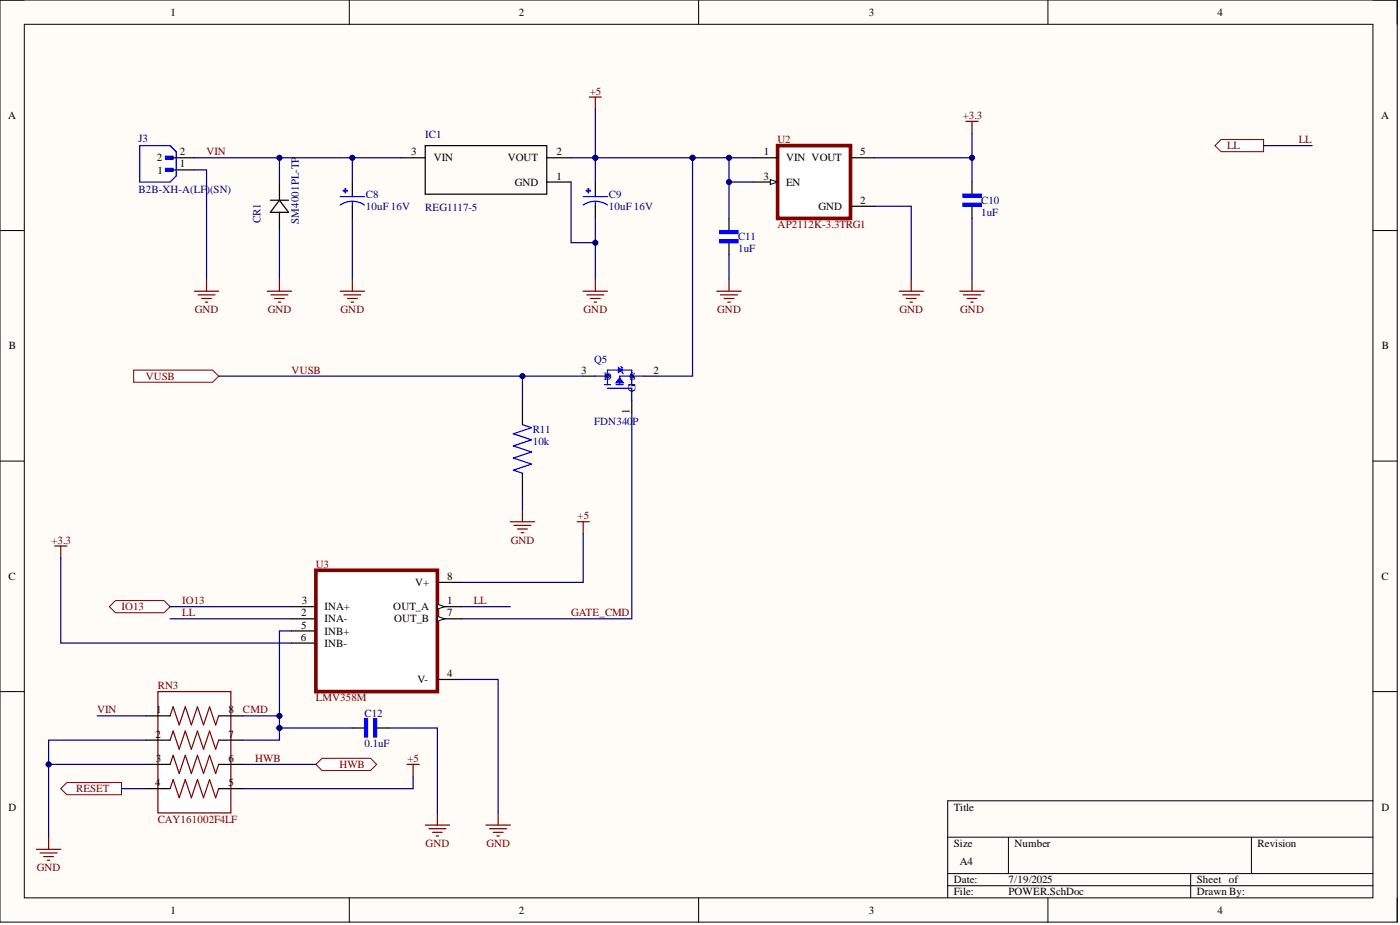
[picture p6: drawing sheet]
<svg xmlns="http://www.w3.org/2000/svg" width="292mm" height="193mm" viewBox="0 0 292 193" stroke-linecap="round" stroke-linejoin="round" font-family="sans-serif">
<defs><g id="words">
<g font-size="2.3">
<text x="35.6" y="3.3">1</text>
<text x="108.2" y="3.3">2</text>
<text x="181.3" y="3.3">3</text>
<text x="254" y="3.3">4</text>
<text x="1.7" y="24.8">A</text>
<text x="288.1" y="24.8">A</text>
<text x="32.7" y="33.7">2</text>
<text x="37.5" y="34.9">1</text>
<text x="37.5" y="32.4">2</text>
<text x="85.8" y="32.4">3</text>
<text x="90.5" y="33.7">VIN</text>
<text x="106" y="33.7">VOUT</text>
<text x="116.1" y="32.4">2</text>
<text x="159.4" y="32.4">1</text>
<text x="164" y="33.7">VIN VOUT</text>
<text x="179.5" y="32.4">5</text>
<text x="32.9" y="36.2">1</text>
<text x="107.4" y="38.7">GND</text>
<text x="116.1" y="37.5">1</text>
<text x="159.3" y="37.5">3</text>
<text x="164" y="38.7">EN</text>
<text x="170.8" y="43.8">GND</text>
<text x="179.5" y="42.5">2</text>
<text x="1.9" y="72.9">B</text>
<text x="121.3" y="78">3</text>
<text x="136.4" y="78">2</text>
<text x="288.3" y="72.9">B</text>
<text x="126" y="79.2">D</text>
<text x="131.4" y="79.2">S</text>
<text x="132.6" y="81.8" transform="rotate(-90 132.6 81.8)">G</text>
<text x="131.3" y="86.4" transform="rotate(-90 131.3 86.4)">1</text>
<text x="1.8" y="121">C</text>
<text x="86.6" y="122.3">V+</text>
<text x="93.3" y="121">8</text>
<text x="288.2" y="121">C</text>
<text x="62.9" y="128.6">2</text>
<text x="62.9" y="131.1">5</text>
<text x="63" y="126.1">3</text>
<text x="67.7" y="127.3">INA+</text>
<text x="67.7" y="129.9">INA-</text>
<text x="82" y="127.3">OUT_A</text>
<text x="82.2" y="129.9">OUT_B</text>
<text x="93.3" y="126.1">1</text>
<text x="93.3" y="128.6">7</text>
<text x="62.8" y="133.6">6</text>
<text x="67.7" y="132.4">INB+</text>
<text x="67.7" y="134.9">INB-</text>
<text x="87.1" y="142.5">V-</text>
<text x="93.3" y="141.2">4</text>
<text x="32.6" y="148.8">1</text>
<text x="47.7" y="148.8">8</text>
<text x="32.4" y="153.9">2</text>
<text x="47.7" y="153.9">7</text>
<text x="32.5" y="159">3</text>
<text x="47.7" y="159">6</text>
<text x="32.4" y="164">4</text>
<text x="47.7" y="164">5</text>
<text x="1.8" y="169.1">D</text>
<text x="199" y="169.1">Title</text>
<text x="288.2" y="169.1">D</text>
<text x="199" y="176.7">Size</text>
<text x="211.7" y="176.7">Number</text>
<text x="262.4" y="176.7">Revision</text>
<text x="199" y="184.3">Date:</text>
<text x="200.3" y="180.5">A4</text>
<text x="210.4" y="184.3">7/19/2025</text>
<text x="249.7" y="184.3">Sheet of</text>
<text x="35.6" y="190.6">1</text>
<text x="108.2" y="190.6">2</text>
<text x="181.3" y="190.6">3</text>
<text x="199" y="186.8">File:</text>
<text x="210.4" y="186.8">POWER.SchDoc</text>
<text x="249.7" y="186.8">Drawn By:</text>
<text x="254" y="190.6">4</text>
</g>
<g font-size="2.3" fill="#800000">
<text x="123" y="19.7">+5</text>
<text x="162.2" y="29.9">U2</text>
<text x="200.9" y="24.8">+3.3</text>
<text x="271" y="29.9">LL</text>
<text x="43.1" y="32.4">VIN</text>
<text x="256" y="31.1">LL</text>
<text x="162.2" y="47.6">AP2112K-3.3TRG1</text>
<text x="40.6" y="65.3">GND</text>
<text x="55.9" y="65.3">GND</text>
<text x="71.1" y="65.3">GND</text>
<text x="121.8" y="65.3">GND</text>
<text x="149.6" y="65.3">GND</text>
<text x="187.7" y="65.3">GND</text>
<text x="200.3" y="65.3">GND</text>
<text x="60.8" y="78">VUSB</text>
<text x="30.4" y="79.2">VUSB</text>
<text x="10.7" y="113.4">+3.3</text>
<text x="106.6" y="113.4">GND</text>
<text x="120.5" y="108.3">+5</text>
<text x="65.9" y="118.5">U3</text>
<text x="25.3" y="127.3">IO13</text>
<text x="38" y="126.1">IO13</text>
<text x="38" y="128.6">LL</text>
<text x="98.9" y="126.1">LL</text>
<text x="119.1" y="128.6">GATE_CMD</text>
<text x="33" y="143.8">RN3</text>
<text x="20.3" y="148.8">VIN</text>
<text x="50.7" y="148.8">CMD</text>
<text x="65.9" y="146.3">LMV358M</text>
<text x="53.2" y="159">HWB</text>
<text x="70.8" y="160.2">HWB</text>
<text x="85" y="159">+5</text>
<text x="15.9" y="165.3">RESET</text>
<text x="33" y="171.6">CAY161002F4LF</text>
<text x="88.8" y="176.7">GND</text>
<text x="101.5" y="176.7">GND</text>
<text x="7.7" y="181.7">GND</text>
</g>
<g font-size="2.3" fill="#000080">
<text x="28.9" y="29.6">J3</text>
<text x="88.7" y="28.9">IC1</text>
<text x="28.9" y="40.3">B2B-XH-A(LF)(SN)</text>
<text x="76.3" y="41.3">C8</text>
<text x="127" y="41.3">C9</text>
<text x="54.3" y="46.6" transform="rotate(-90 54.3 46.6)">CR1</text>
<text x="62.4" y="46.7" transform="rotate(-90 62.4 46.7)">SM4001PL-TP</text>
<text x="76.3" y="43.9">10uF 16V</text>
<text x="88.7" y="44">REG1117-5</text>
<text x="127" y="43.9">10uF 16V</text>
<text x="204.7" y="42.5">C10</text>
<text x="204.7" y="45.1">1uF</text>
<text x="154" y="50.1">C11</text>
<text x="154" y="52.7">1uF</text>
<text x="124" y="75.7">Q5</text>
<text x="124" y="88.6">FDN340</text>
<text x="132" y="88.6">P</text>
<text x="111.2" y="90.4">R11</text>
<text x="111.2" y="92.9">10k</text>
<text x="76" y="149.5">C12</text>
<text x="76" y="155.8">0.1uF</text>
</g>
</g></defs>
<path d="M0 0h291.5v192.4h-291.5z" fill-rule="evenodd" fill="#fffcf8"/>
<path d="M0 0h291.5v192.4h-291.5z" fill="none" stroke="#000" stroke-width=".21"/>
<path d="M5.1 5.1h281.4v182.2h-281.4z" fill-rule="evenodd" fill="#fffcf8"/>
<g fill="none" stroke="#000" stroke-width=".21">
<path d="M0 0h5.1M5.1 5.1h281.4v182.2h-281.4zM72.9 0v5.1M145.8 0v5.1M218.6 0v5.1M286.5 0h5v5.1M0 48.1h5.1M286.5 48.1h5M0 96.2h5.1M286.5 96.2h5M0 144.3h5.1M286.5 144.3h5"/>
<path d="M197.7 174.7h88.8M210.4 174.7v7.5M261.1 174.7v7.5M286.5 167.1h-88.8v20.2M72.9 187.3v5.1M145.8 187.3v5.1M197.7 182.2h88.8M197.7 184.8h88.8M218.6 187.3v5.1M248.4 182.2v5.1M291.5 187.3v5.1"/>
</g>
<path d="M162.2 30.4h15.2v15.2h-15.2z" fill-rule="evenodd" fill="#fff"/>
<path d="M162.2 30.4h15.2v15.2h-15.2z" fill="none" stroke="#800000" stroke-width=".76"/>
<path d="M157.2 32.9h5M157.2 38h5" fill="none" stroke="#000" stroke-width=".25"/>
<path d="M160.7 37.5l1.5 .5-1.5 .5z" fill="#f8fcff"/>
<path d="M160.7 37.5l1.5 .5-1.5 .5z" fill="none" stroke="#000" stroke-width=".21"/>
<path d="M177.4 32.9h5.1M177.4 43h5.1" fill="none" stroke="#000" stroke-width=".25"/>
<path d="M65.9 119h25.4v25.3h-25.4z" fill-rule="evenodd" fill="#fff"/>
<path d="M65.9 119h25.4v25.3h-25.4z" fill="none" stroke="#800000" stroke-width=".76"/>
<path d="M60.8 126.6h5.1M60.8 129.1h5.1M60.8 131.6h5.1M60.8 134.2h5.1M91.3 126.6h5M91.3 121.5h5" fill="none" stroke="#000" stroke-width=".25"/>
<path d="M91.3 126.1l1.5 .5-1.5 .5z" fill="#f8fcff"/>
<path d="M91.3 126.1l1.5 .5-1.5 .5z" fill="none" stroke="#000" stroke-width=".21"/>
<path d="M91.3 129.1h5" fill="none" stroke="#000" stroke-width=".25"/>
<path d="M91.3 128.6l1.5 .5-1.5 .5z" fill="#f8fcff"/>
<path d="M91.3 128.6l1.5 .5-1.5 .5z" fill="none" stroke="#000" stroke-width=".21"/>
<path d="M91.3 141.7h5" fill="none" stroke="#000" stroke-width=".25"/>
<path d="M124.2 78.5h2.5M129.5 76.4l.3 .3v1l.2 .3M134.4 78.5h-5.1v1.7M126.1 80.2h1.3M126.7 81h5.1v2.5M126.7 80.2v-3h5.1v3M128.5 80.2h1.5M131.2 80.2h1.3" fill="none" stroke="#00f" stroke-width=".25"/>
<path d="M129 76.7l.8 .5-.8 .5z" fill="#00f"/>
<path d="M129 76.7l.8 .5-.8 .5z" fill="none" stroke="#00f" stroke-width=".25"/>
<path d="M129.3 78.9l.7 1h-1.5z" fill="#00f"/>
<path d="M129.3 78.9l.7 1h-1.5z" fill="none" stroke="#00f" stroke-width=".25"/>
<g fill="none" stroke="#00f" stroke-width=".21">
<circle cx="126.8" cy="78.5" r=".36"/>
<circle cx="131.8" cy="78.5" r=".36"/>
</g>
<path d="M121.7 78.5h2.5M134.4 78.5h2.5M131.8 83.5v2.6" fill="none" stroke="#000" stroke-width=".25"/>
<path d="M33 144.3h15.2v25.3h-15.2z" fill-rule="evenodd" fill="#fff"/>
<path d="M33 144.3h15.2v25.3h-15.2zM35.5 154.4l.6-1.9 1.3 3.8 1.3-3.8 1.2 3.8 1.3-3.8 1.3 3.8 1.2-3.8 1.3 3.8 .6-1.9M35.5 149.3l.6-1.9 1.3 3.8 1.3-3.8 1.2 3.8 1.3-3.8 1.3 3.8 1.2-3.8 1.3 3.8 .6-1.9M35.5 159.5l.6-1.9 1.3 3.8 1.3-3.8 1.2 3.8 1.3-3.8 1.3 3.8 1.2-3.8 1.3 3.8 .6-1.9M35.5 164.5l.6-1.9 1.3 3.8 1.3-3.8 1.2 3.8 1.3-3.8 1.3 3.8 1.2-3.8 1.3 3.8 .6-1.9" fill="none" stroke="#800000" stroke-width=".25"/>
<path d="M30.4 149.3h5.1M30.4 154.4h5.1M30.4 159.5h5.1M45.6 149.3h5.1M45.6 154.4h5.1M45.6 159.5h5.1M30.4 164.5h5.1M45.6 164.5h5.1" fill="none" stroke="#000" stroke-width=".25"/>
<path d="M34.5 35.1h1.6v.7h-1.6z" fill-rule="evenodd" fill="#00f"/>
<path d="M34.5 35.1h1.6v.7h-1.6z" fill="none" stroke="#00f" stroke-width=".25"/>
<path d="M34.5 32.6h1.6v.6h-1.6z" fill-rule="evenodd" fill="#00f"/>
<path d="M29.2 30.4h6.3l1.3 1.2v5.1l-1.3 1.3h-6.3zM34.5 32.6h1.6v.6h-1.6z" fill="none" stroke="#00f" stroke-width=".25"/>
<path d="M35.5 35.4h5.1M35.5 32.9h5.1M58.3 38v3.8M56.4 41.8h3.8M58.3 41.8l1.9 2.5h-3.8zM58.3 44.3v3.8" fill="none" stroke="#000" stroke-width=".25"/>
<path d="M72 39.3h.1v.9h-.1z" fill-rule="evenodd" fill="#00f"/>
<path d="M72 39.3h.1v.9h-.1z" fill="none" stroke="#00f" stroke-width=".25"/>
<path d="M71.6 39.7h.9v.1h-.9z" fill-rule="evenodd" fill="#00f"/>
<path d="M71.6 39.7h.9v.1h-.9zM71 42.8a4.4 4.4 0 0 1 5 0M71 41h5M73.5 40.5v.5M73.5 42v1" fill="none" stroke="#00f" stroke-width=".25"/>
<path d="M73.5 38v2.5M73.5 43v2.6" fill="none" stroke="#000" stroke-width=".25"/>
<path d="M122.7 39.3h.1v.9h-.1z" fill-rule="evenodd" fill="#00f"/>
<path d="M122.7 39.3h.1v.9h-.1z" fill="none" stroke="#00f" stroke-width=".25"/>
<path d="M122.3 39.7h.9v.1h-.9z" fill-rule="evenodd" fill="#00f"/>
<path d="M122.3 39.7h.9v.1h-.9zM121.7 42.8a4.4 4.4 0 0 1 5 0M121.7 41h5M124.2 40.5v.5M124.2 42v1M109 88.6l1.9 .6-3.8 1.3 3.8 1.3-3.8 1.2 3.8 1.3-3.8 1.3 3.8 1.2-3.8 1.3 1.9 .6" fill="none" stroke="#00f" stroke-width=".25"/>
<path d="M124.2 38v2.5M124.2 43v2.6M109 83.5v5.1M109 98.7v5.1" fill="none" stroke="#000" stroke-width=".25"/>
<path d="M150.2 48.1h3.8v.6h-3.8z" fill-rule="evenodd" fill="#00f"/>
<path d="M150.2 48.1h3.8v.6h-3.8z" fill="none" stroke="#00f" stroke-width=".25"/>
<path d="M150.2 50h3.8v.6h-3.8z" fill-rule="evenodd" fill="#00f"/>
<path d="M150.2 50h3.8v.6h-3.8z" fill="none" stroke="#00f" stroke-width=".25"/>
<path d="M152.1 45.6v2.5M152.1 50.6v2.6" fill="none" stroke="#000" stroke-width=".25"/>
<path d="M200.9 42.4h3.8v.6h-3.8z" fill-rule="evenodd" fill="#00f"/>
<path d="M200.9 42.4h3.8v.6h-3.8z" fill="none" stroke="#00f" stroke-width=".25"/>
<path d="M200.9 40.5h3.8v.6h-3.8z" fill-rule="evenodd" fill="#00f"/>
<path d="M200.9 40.5h3.8v.6h-3.8z" fill="none" stroke="#00f" stroke-width=".25"/>
<path d="M202.8 38v2.5M202.8 43v2.6" fill="none" stroke="#000" stroke-width=".25"/>
<g fill="none" stroke="#800000" stroke-width=".25">
<path d="M201.5 25.3h2.6M202.8 25.3v2.5M43.1 58.2v2.6M58.3 58.2v2.6M73.5 58.2v2.6M124.2 58.2v2.6M152.1 58.2v2.6M190.1 58.2v2.6M202.8 58.2v2.6M40.6 60.8h5M41.3 61.5h3.6M42.1 62.3h2"/>
<path d="M42.8 63h.5M55.8 60.8h5M56.5 61.5h3.6M57.3 62.3h2M58.1 63h.5M71 60.8h5M71.7 61.5h3.6M72.5 62.3h2M73.3 63h.5M121.7 60.8h5M122.4 61.5h3.6M123.2 62.3h2"/>
<path d="M124 63h.5M149.6 60.8h5M150.3 61.5h3.6M151.1 62.3h2M151.8 63h.6M187.6 60.8h5.1M188.3 61.5h3.6M189.1 62.3h2M189.9 63h.5M200.3 60.8h5M201 61.5h3.6M201.8 62.3h2"/>
<path d="M202.5 63h.6"/>
</g>
<path d="M27.9 77.2h16.5l1.2 1.3-1.2 1.2h-16.5z" fill-rule="evenodd" fill="#fff"/>
<path d="M27.9 77.2h16.5l1.2 1.3-1.2 1.2h-16.5z" fill="none" stroke="#800000" stroke-width=".21"/>
<path d="M106.5 108.8h5M107.2 109.6h3.6M108 110.4h2M108.8 111.1h.5M109 106.3v2.5" fill="none" stroke="#800000" stroke-width=".25"/>
<path d="M22.8 126.6l1.3-1.3h10.1l1.3 1.3-1.3 1.2h-10.1z" fill-rule="evenodd" fill="#fff"/>
<path d="M22.8 126.6l1.3-1.3h10.1l1.3 1.3-1.3 1.2h-10.1z" fill="none" stroke="#800000" stroke-width=".21"/>
<g fill="none" stroke="#800000" stroke-width=".25">
<path d="M11.4 113.9h2.5M12.7 113.9v2.5M7.6 177.2h5.1M8.4 177.9h3.5M9.1 178.7h2.1M9.9 179.5h.5M10.1 174.7v2.5M88.7 172.1h5.1M89.5 172.9h3.5M90.2 173.6h2.1M91 174.4h.5M91.3 169.6v2.5"/>
<path d="M101.4 172.1h5.1M102.2 172.9h3.5M102.9 173.6h2M103.7 174.4h.5M103.9 169.6v2.5"/>
</g>
<path d="M76 150h.7v3.8h-.7z" fill-rule="evenodd" fill="#00f"/>
<path d="M76 150h.7v3.8h-.7z" fill="none" stroke="#00f" stroke-width=".25"/>
<path d="M78 150h.6v3.8h-.6z" fill-rule="evenodd" fill="#00f"/>
<path d="M78 150h.6v3.8h-.6z" fill="none" stroke="#00f" stroke-width=".25"/>
<path d="M73.5 151.9h2.5M78.6 151.9h2.5" fill="none" stroke="#000" stroke-width=".25"/>
<path d="M65.9 159.5l1.3-1.3h10.1l1.3 1.3-1.3 1.2h-10.1z" fill-rule="evenodd" fill="#fff"/>
<path d="M65.9 159.5l1.3-1.3h10.1l1.3 1.3-1.3 1.2h-10.1z" fill="none" stroke="#800000" stroke-width=".21"/>
<path d="M84.9 159.5h2.6M86.2 159.5v2.5" fill="none" stroke="#800000" stroke-width=".25"/>
<path d="M253.5 30.4l1.3-1.3h8.8v2.5h-8.8z" fill-rule="evenodd" fill="#fff"/>
<path d="M253.5 30.4l1.3-1.3h8.8v2.5h-8.8z" fill="none" stroke="#800000" stroke-width=".21"/>
<path d="M122.9 20.3h2.6M124.2 20.3v2.5M120.4 108.8h2.5M121.7 108.8v2.6" fill="none" stroke="#800000" stroke-width=".25"/>
<path d="M83.7 32.9h5M88.7 30.4h25.4v10.1h-25.4zM114.1 38h5M114.1 32.9h5" fill="none" stroke="#000" stroke-width=".25"/>
<path d="M12.7 164.5l1.2-1.2h11.4v2.5h-11.4z" fill-rule="evenodd" fill="#fff"/>
<path d="M12.7 164.5l1.2-1.2h11.4v2.5h-11.4z" fill="none" stroke="#800000" stroke-width=".21"/>
<path d="M40.6 32.9h17.7v5.1" fill="none" stroke="#000080" stroke-width=".25"/>
<circle cx="58.3" cy="32.9" r=".51" fill="#000080"/>
<circle cx="58.3" cy="32.9" r=".51" fill="none" stroke="#000080" stroke-width=".21"/>
<path d="M58.3 32.9h15.2v5.1" fill="none" stroke="#000080" stroke-width=".25"/>
<circle cx="58.3" cy="32.9" r=".51" fill="#000080"/>
<circle cx="58.3" cy="32.9" r=".51" fill="none" stroke="#000080" stroke-width=".21"/>
<circle cx="73.5" cy="32.9" r=".51" fill="#000080"/>
<circle cx="73.5" cy="32.9" r=".51" fill="none" stroke="#000080" stroke-width=".21"/>
<path d="M73.5 32.9h10.2" fill="none" stroke="#000080" stroke-width=".25"/>
<circle cx="73.5" cy="32.9" r=".51" fill="#000080"/>
<circle cx="73.5" cy="32.9" r=".51" fill="none" stroke="#000080" stroke-width=".21"/>
<path d="M58.3 48.1v10.1M73.5 45.6v12.6M124.2 45.6v12.6" fill="none" stroke="#000080" stroke-width=".25"/>
<circle cx="124.2" cy="50.6" r=".51" fill="#000080"/>
<circle cx="124.2" cy="50.6" r=".51" fill="none" stroke="#000080" stroke-width=".21"/>
<path d="M40.6 35.4h2.5v22.8M157.2 38h-5.1v7.6M182.5 43h7.6v15.2" fill="none" stroke="#000080" stroke-width=".25"/>
<circle cx="152.1" cy="38" r=".51" fill="#000080"/>
<circle cx="152.1" cy="38" r=".51" fill="none" stroke="#000080" stroke-width=".21"/>
<path d="M152.1 32.9v5.1M152.1 53.2v5" fill="none" stroke="#000080" stroke-width=".25"/>
<circle cx="152.1" cy="32.9" r=".51" fill="#000080"/>
<circle cx="152.1" cy="32.9" r=".51" fill="none" stroke="#000080" stroke-width=".21"/>
<circle cx="152.1" cy="38" r=".51" fill="#000080"/>
<circle cx="152.1" cy="38" r=".51" fill="none" stroke="#000080" stroke-width=".21"/>
<path d="M182.5 32.9h20.3v5.1" fill="none" stroke="#000080" stroke-width=".25"/>
<circle cx="202.8" cy="32.9" r=".51" fill="#000080"/>
<circle cx="202.8" cy="32.9" r=".51" fill="none" stroke="#000080" stroke-width=".21"/>
<path d="M202.8 27.8v5.1M202.8 45.6v12.6" fill="none" stroke="#000080" stroke-width=".25"/>
<circle cx="202.8" cy="32.9" r=".51" fill="#000080"/>
<circle cx="202.8" cy="32.9" r=".51" fill="none" stroke="#000080" stroke-width=".21"/>
<path d="M45.6 78.5h76.1" fill="none" stroke="#000080" stroke-width=".25"/>
<circle cx="109" cy="78.5" r=".51" fill="#000080"/>
<circle cx="109" cy="78.5" r=".51" fill="none" stroke="#000080" stroke-width=".21"/>
<path d="M109 78.5v5" fill="none" stroke="#000080" stroke-width=".25"/>
<circle cx="109" cy="78.5" r=".51" fill="#000080"/>
<circle cx="109" cy="78.5" r=".51" fill="none" stroke="#000080" stroke-width=".21"/>
<path d="M144.5 32.9v45.6h-7.6M109 103.8v2.5" fill="none" stroke="#000080" stroke-width=".25"/>
<circle cx="144.5" cy="32.9" r=".51" fill="#000080"/>
<circle cx="144.5" cy="32.9" r=".51" fill="none" stroke="#000080" stroke-width=".21"/>
<path d="M131.8 86.1v43h-35.5M12.7 116.4v17.8h48.1M35.5 126.6h25.3M35.5 129.1h25.3M96.3 126.6h10.2M30.4 154.4h-20.3v20.3M96.3 141.7h7.6v27.9" fill="none" stroke="#000080" stroke-width=".25"/>
<circle cx="10.1" cy="159.5" r=".51" fill="#000080"/>
<circle cx="10.1" cy="159.5" r=".51" fill="none" stroke="#000080" stroke-width=".21"/>
<path d="M10.1 159.5h20.3" fill="none" stroke="#000080" stroke-width=".25"/>
<circle cx="10.1" cy="159.5" r=".51" fill="#000080"/>
<circle cx="10.1" cy="159.5" r=".51" fill="none" stroke="#000080" stroke-width=".21"/>
<path d="M20.3 149.3h10.1M58.3 151.9h15.2" fill="none" stroke="#000080" stroke-width=".25"/>
<circle cx="58.3" cy="151.9" r=".51" fill="#000080"/>
<circle cx="58.3" cy="151.9" r=".51" fill="none" stroke="#000080" stroke-width=".21"/>
<path d="M50.7 159.5h15.2M50.7 149.3h7.6M81.1 151.9h10.2v17.7M86.2 162v2.5h-35.5" fill="none" stroke="#000080" stroke-width=".25"/>
<circle cx="58.3" cy="149.3" r=".51" fill="#000080"/>
<circle cx="58.3" cy="149.3" r=".51" fill="none" stroke="#000080" stroke-width=".21"/>
<path d="M58.3 151.9v2.5h-7.6" fill="none" stroke="#000080" stroke-width=".25"/>
<circle cx="58.3" cy="151.9" r=".51" fill="#000080"/>
<circle cx="58.3" cy="151.9" r=".51" fill="none" stroke="#000080" stroke-width=".21"/>
<path d="M60.8 131.6h-2.5v20.3" fill="none" stroke="#000080" stroke-width=".25"/>
<circle cx="58.3" cy="149.3" r=".51" fill="#000080"/>
<circle cx="58.3" cy="149.3" r=".51" fill="none" stroke="#000080" stroke-width=".21"/>
<circle cx="58.3" cy="151.9" r=".51" fill="#000080"/>
<circle cx="58.3" cy="151.9" r=".51" fill="none" stroke="#000080" stroke-width=".21"/>
<path d="M144.5 32.9h12.7M263.6 30.4h10.2M25.3 164.5h5.1" fill="none" stroke="#000080" stroke-width=".25"/>
<circle cx="152.1" cy="32.9" r=".51" fill="#000080"/>
<circle cx="152.1" cy="32.9" r=".51" fill="none" stroke="#000080" stroke-width=".21"/>
<circle cx="144.5" cy="32.9" r=".51" fill="#000080"/>
<circle cx="144.5" cy="32.9" r=".51" fill="none" stroke="#000080" stroke-width=".21"/>
<path d="M124.2 22.8v10.1h20.3M121.7 111.4v10.1h-25.4" fill="none" stroke="#000080" stroke-width=".25"/>
<circle cx="124.2" cy="32.9" r=".51" fill="#000080"/>
<circle cx="124.2" cy="32.9" r=".51" fill="none" stroke="#000080" stroke-width=".21"/>
<circle cx="144.5" cy="32.9" r=".51" fill="#000080"/>
<circle cx="144.5" cy="32.9" r=".51" fill="none" stroke="#000080" stroke-width=".21"/>
<path d="M119.1 38v12.6h5.1" fill="none" stroke="#000080" stroke-width=".25"/>
<circle cx="124.2" cy="50.6" r=".51" fill="#000080"/>
<circle cx="124.2" cy="50.6" r=".51" fill="none" stroke="#000080" stroke-width=".21"/>
<path d="M119.1 32.9h5.1" fill="none" stroke="#000080" stroke-width=".25"/>
<circle cx="124.2" cy="32.9" r=".51" fill="#000080"/>
<circle cx="124.2" cy="32.9" r=".51" fill="none" stroke="#000080" stroke-width=".21"/>
<path d="M124.2 32.9v5.1" fill="none" stroke="#000080" stroke-width=".25"/>
<circle cx="124.2" cy="32.9" r=".51" fill="#000080"/>
<circle cx="124.2" cy="32.9" r=".51" fill="none" stroke="#000080" stroke-width=".21"/>
<use href="#words"/>
</svg>
